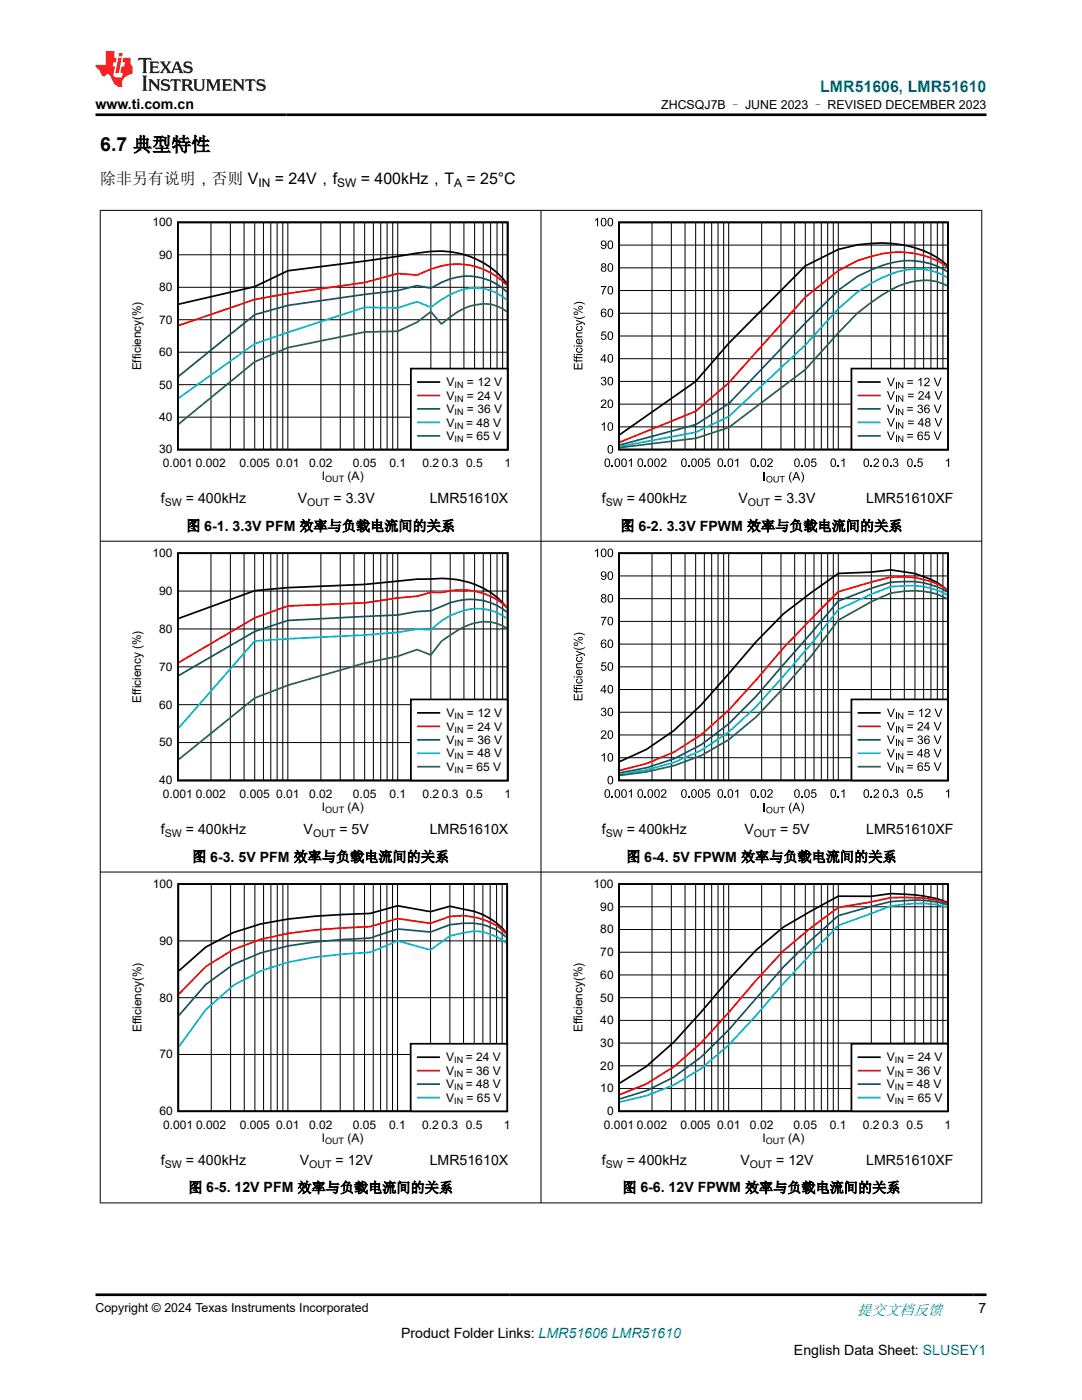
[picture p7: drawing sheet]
<svg xmlns="http://www.w3.org/2000/svg" width="216mm" height="279mm" viewBox="0 0 216 279" stroke-linecap="round" stroke-linejoin="round" font-family="sans-serif">
<defs><g id="words">
<text font-size="3.9" x="20" y="30.2">6.7 典型特性</text>
<text font-size="3.2" fill="#00f" x="163.7" y="18.3">LMR51606, LMR51610</text>
<g font-size="3.2">
<text x="20" y="36.7">除非另有说明，否则 V</text>
<text x="54.8" y="36.7">= 24V，f</text>
<text x="72" y="36.7">= 400kHz，T</text>
<text x="93.1" y="36.7">= 25°C</text>
</g>
<text font-size="3" fill="#00f" x="171" y="262.4">提交文档反馈</text>
<g font-size="2.8">
<text x="19" y="21.7">www.ti.com.cn</text>
<text x="32.1" y="100.4">f</text>
<text x="37.1" y="100.4">= 400kHz</text>
<text x="59.4" y="100.4">V</text>
<text x="66.5" y="100.4">= 3.3V</text>
<text x="85.7" y="100.4">LMR51610X</text>
<text x="120.1" y="100.4">f</text>
<text x="125.1" y="100.4">= 400kHz</text>
<text x="147.4" y="100.4">V</text>
<text x="154.5" y="100.4">= 3.3V</text>
<text x="172.8" y="100.4">LMR51610XF</text>
<text x="37.2" y="105.9">图 6-1. 3.3V PFM 效率与负载电流间的关系</text>
<text x="123.8" y="105.9">图 6-2. 3.3V FPWM 效率与负载电流间的关系</text>
<text x="32.1" y="166.4">f</text>
<text x="37.1" y="166.4">= 400kHz</text>
<text x="60.6" y="166.4">V</text>
<text x="67.7" y="166.4">= 5V</text>
<text x="85.7" y="166.4">LMR51610X</text>
<text x="120.1" y="166.4">f</text>
<text x="125.1" y="166.4">= 400kHz</text>
<text x="148.5" y="166.4">V</text>
<text x="155.7" y="166.4">= 5V</text>
<text x="172.8" y="166.4">LMR51610XF</text>
<text x="38.3" y="172">图 6-3. 5V PFM 效率与负载电流间的关系</text>
<text x="125" y="172">图 6-4. 5V FPWM 效率与负载电流间的关系</text>
<text x="32.1" y="232.5">f</text>
<text x="37.1" y="232.5">= 400kHz</text>
<text x="59.8" y="232.5">V</text>
<text x="66.9" y="232.5">= 12V</text>
<text x="85.7" y="232.5">LMR51610X</text>
<text x="120.1" y="232.5">f</text>
<text x="125.1" y="232.5">= 400kHz</text>
<text x="147.8" y="232.5">V</text>
<text x="154.9" y="232.5">= 12V</text>
<text x="172.8" y="232.5">LMR51610XF</text>
<text x="37.6" y="238">图 6-5. 12V PFM 效率与负载电流间的关系</text>
<text x="124.2" y="238">图 6-6. 12V FPWM 效率与负载电流间的关系</text>
<text x="195.3" y="262.1">7</text>
<text x="80" y="266.9">Product Folder Links: LMR51606 LMR51610</text>
<text x="158.4" y="270.3">English Data Sheet: SLUSEY1</text>
</g>
<g font-size="2.5">
<text x="131.9" y="21.8">ZHCSQJ7B – JUNE 2023 – REVISED DECEMBER 2023</text>
<text x="19" y="261.8">Copyright © 2024 Texas Instruments Incorporated</text>
</g>
<g font-size="2.4">
<text x="51.6" y="37.3">IN</text>
<text x="67.3" y="37.3">SW</text>
<text x="90.6" y="37.3">A</text>
<text x="30.4" y="45.1">100</text>
<text x="31.7" y="51.6">90</text>
<text x="31.7" y="58.1">80</text>
<text x="31.7" y="64.6">70</text>
<text x="31.7" y="71.1">60</text>
<text x="28.2" y="73.9" transform="rotate(-90 28.2 73.9)">Efficiency(%)</text>
<text x="31.7" y="77.5">50</text>
<text x="89.1" y="77.1">V</text>
<text x="93.2" y="77.1">= 12 V</text>
<text x="89.1" y="82.5">V</text>
<text x="89.1" y="79.8">V</text>
<text x="93.2" y="82.5">= 36 V</text>
<text x="93.2" y="79.8">= 24 V</text>
<text x="31.7" y="84">40</text>
<text x="89.1" y="87.8">V</text>
<text x="89.1" y="85.1">V</text>
<text x="93" y="85.1">= 48 V</text>
<text x="93" y="87.8">= 65 V</text>
<text x="31.7" y="90.5">30</text>
<text x="32.5" y="93.2">0.001</text>
<text x="39.1" y="93.2">0.002</text>
<text x="47.8" y="93.2">0.005</text>
<text x="55.1" y="93.2">0.01</text>
<text x="61.7" y="93.2">0.02</text>
<text x="64.2" y="95.9">I</text>
<text x="69.4" y="95.9">(A)</text>
<text x="70.4" y="93.2">0.05</text>
<text x="77.7" y="93.2">0.1</text>
<text x="84.3" y="93.2">0.2</text>
<text x="88.2" y="93.2">0.3</text>
<text x="93" y="93.2">0.5</text>
<text x="100.6" y="93.2">1</text>
<text x="30.4" y="111.2">100</text>
<text x="31.7" y="118.7">90</text>
<text x="31.7" y="126.3">80</text>
<text x="31.7" y="133.9">70</text>
<text x="28.2" y="140.3" transform="rotate(-90 28.2 140.3)">Efficiency (%)</text>
<text x="31.7" y="141.4">60</text>
<text x="89.1" y="143.1">V</text>
<text x="93.2" y="143.1">= 12 V</text>
<text x="31.7" y="149">50</text>
<text x="89.1" y="148.5">V</text>
<text x="89.1" y="145.8">V</text>
<text x="93.2" y="148.5">= 36 V</text>
<text x="93.2" y="145.8">= 24 V</text>
<text x="89.1" y="151.2">V</text>
<text x="89.1" y="153.8">V</text>
<text x="93" y="153.8">= 65 V</text>
<text x="93.2" y="151.2">= 48 V</text>
<text x="31.7" y="156.5">40</text>
<text x="32.5" y="159.2">0.001</text>
<text x="39.1" y="159.2">0.002</text>
<text x="47.8" y="159.2">0.005</text>
<text x="55.1" y="159.2">0.01</text>
<text x="61.7" y="159.2">0.02</text>
<text x="64.2" y="161.9">I</text>
<text x="69.4" y="161.9">(A)</text>
<text x="70.4" y="159.2">0.05</text>
<text x="77.7" y="159.2">0.1</text>
<text x="84.3" y="159.2">0.2</text>
<text x="88.2" y="159.2">0.3</text>
<text x="93" y="159.2">0.5</text>
<text x="100.6" y="159.2">1</text>
<text x="30.5" y="177.2">100</text>
<text x="118.4" y="177.2">100</text>
<text x="119.8" y="181.7">90</text>
<text x="31.8" y="188.5">90</text>
<text x="119.8" y="190.8">70</text>
<text x="119.8" y="186.3">80</text>
<text x="119.8" y="195.3">60</text>
<text x="31.8" y="199.9">80</text>
<text x="119.8" y="199.9">50</text>
<text x="28.3" y="206" transform="rotate(-90 28.3 206)">Efficiency(%)</text>
<text x="116.2" y="206" transform="rotate(-90 116.2 206)">Efficiency(%)</text>
<text x="119.8" y="208.9">30</text>
<text x="119.8" y="204.4">40</text>
<text x="31.8" y="211.2">70</text>
<text x="89" y="211.8">V</text>
<text x="89" y="214.5">V</text>
<text x="92.9" y="211.8">= 24 V</text>
<text x="92.9" y="214.5">= 36 V</text>
<text x="119.8" y="213.5">20</text>
<text x="177" y="211.8">V</text>
<text x="177" y="214.5">V</text>
<text x="180.9" y="214.5">= 36 V</text>
<text x="181" y="211.8">= 24 V</text>
<text x="89" y="219.9">V</text>
<text x="89" y="217.2">V</text>
<text x="92.9" y="217.2">= 48 V</text>
<text x="93.1" y="219.9">= 65 V</text>
<text x="119.8" y="218">10</text>
<text x="177" y="219.9">V</text>
<text x="177" y="217.2">V</text>
<text x="180.9" y="217.2">= 48 V</text>
<text x="181" y="219.9">= 65 V</text>
<text x="31.8" y="222.6">60</text>
<text x="32.6" y="225.2">0.001</text>
<text x="39.1" y="225.2">0.002</text>
<text x="47.9" y="225.2">0.005</text>
<text x="55.1" y="225.2">0.01</text>
<text x="61.7" y="225.2">0.02</text>
<text x="64.2" y="227.9">I</text>
<text x="69.3" y="227.9">(A)</text>
<text x="70.4" y="225.2">0.05</text>
<text x="77.7" y="225.2">0.1</text>
<text x="84.2" y="225.2">0.2</text>
<text x="88.1" y="225.2">0.3</text>
<text x="92.9" y="225.2">0.5</text>
<text x="100.5" y="225.2">1</text>
<text x="120.5" y="225.2">0.001</text>
<text x="121.1" y="222.6">0</text>
<text x="127.1" y="225.2">0.002</text>
<text x="135.8" y="225.2">0.005</text>
<text x="143.1" y="225.2">0.01</text>
<text x="149.7" y="225.2">0.02</text>
<text x="152.2" y="227.9">I</text>
<text x="157.3" y="227.9">(A)</text>
<text x="158.4" y="225.2">0.05</text>
<text x="165.6" y="225.2">0.1</text>
<text x="172.2" y="225.2">0.2</text>
<text x="176" y="225.2">0.3</text>
<text x="180.9" y="225.2">0.5</text>
<text x="188.5" y="225.2">1</text>
</g>
<g font-size="2.1">
<text x="32.9" y="101">SW</text>
<text x="61.3" y="101">OUT</text>
<text x="120.9" y="101">SW</text>
<text x="149.2" y="101">OUT</text>
<text x="32.9" y="167">SW</text>
<text x="62.5" y="167">OUT</text>
<text x="120.9" y="167">SW</text>
<text x="150.4" y="167">OUT</text>
<text x="32.9" y="233">SW</text>
<text x="61.7" y="233">OUT</text>
<text x="120.9" y="233">SW</text>
<text x="149.6" y="233">OUT</text>
</g>
<g font-size="1.8">
<text x="90.7" y="77.5">IN</text>
<text x="90.7" y="80.2">IN</text>
<text x="90.7" y="82.9">IN</text>
<text x="90.7" y="88.2">IN</text>
<text x="90.7" y="85.5">IN</text>
<text x="64.9" y="96.3">OUT</text>
<text x="90.7" y="143.5">IN</text>
<text x="90.7" y="146.2">IN</text>
<text x="90.7" y="148.9">IN</text>
<text x="90.7" y="154.3">IN</text>
<text x="90.7" y="151.6">IN</text>
<text x="64.9" y="162.3">OUT</text>
<text x="90.6" y="212.2">IN</text>
<text x="90.6" y="214.9">IN</text>
<text x="178.6" y="212.2">IN</text>
<text x="178.6" y="214.9">IN</text>
<text x="90.6" y="217.6">IN</text>
<text x="90.6" y="220.3">IN</text>
<text x="178.6" y="217.6">IN</text>
<text x="178.6" y="220.3">IN</text>
<text x="64.9" y="228.3">OUT</text>
<text x="152.8" y="228.3">OUT</text>
</g>
</g></defs>
<path d="M35.5 44.4h65.8v45.3h-65.8zM101.1 56.6a17 17 0 0 0-15.1-6.4l-13.2 1.9-15.4 1.9-6.6 3.2-15.1 3.5" fill="none" stroke="#000" stroke-width=".35"/>
<g fill="none" stroke="#000" stroke-width=".2">
<path d="M35.5 57.3h65.8M35.5 50.8h65.8M42.1 44.4v45.3M46 44.4v45.3M48.7 44.4v45.3M50.8 44.4v45.3M52.6 44.4v45.3M54 44.4v45.3M55.3 44.4v45.3M56.4 44.4v45.3M57.4 44.4v45.3M64 44.4v45.3"/>
<path d="M67.9 44.4v45.3M70.6 44.4v45.3M72.8 44.4v45.3M74.5 44.4v45.3M76 44.4v45.3M77.2 44.4v45.3M78.4 44.4v45.3M79.4 44.4v45.3M86 44.4v45.3M89.8 44.4v45.3M92.6 44.4v45.3M94.7 44.4v45.3"/>
<path d="M96.4 44.4v45.3M97.9 44.4v45.3M99.2 44.4v45.3M100.3 44.4v45.3M35.5 76.8h65.8M35.5 70.3h65.8M35.5 63.8h65.8M35.5 83.3h65.8"/>
</g>
<path d="M101.1 56.9a13.7 13.7 0 0 0-15.1-3.2l-2.8 1.2-3.8-.3-6.6 1.8-15.4 2.2-6.6 1.2-15.1 5.2" fill="none" stroke="#f00" stroke-width=".35"/>
<path d="M101.1 58.3a11.3 11.3 0 0 0-13-1.9l-2.1 1.1-2.8-.5-3.8 1-6.6 .8-15.4 2.2-6.6 1.8-15.1 12.3" fill="none" stroke="#156" stroke-width=".35"/>
<path d="M101.1 59.9a9.5 9.5 0 0 0-11.3-1.1l-1.7 1-2.1 1.5-2.8-1.1-3.8 1.3-6.6-.2-22 7.3-15.1 10.8" fill="none" stroke="#0bc" stroke-width=".35"/>
<path d="M101.1 62.2a8.4 8.4 0 0 0-9.8 0l-3.2 2.5-2.1-2.5-2.8 2.1-3.8 1.8-6.6 .2-15.4 3.1-6.6 2.8-15.1 12.4" fill="none" stroke="#286b49" stroke-width=".35"/>
<path d="M82 73.6h19.3v16.1h-19.3z" fill-rule="evenodd" fill="#fff"/>
<path d="M123.5 44.4h65.7v45.3h-65.7zM189 52.9a19.9 19.9 0 0 0-13-4.4l-4.9 .4-3.8 .9-6.6 3.3-15.3 15.4-6.6 7.6-15.1 10.6M82 73.6h19.3v16.1h-19.3zM83.4 76.2h4.3" fill="none" stroke="#000" stroke-width=".35"/>
<path d="M189 53.2a17.5 17.5 0 0 0-15.1-2l-2.8 .8-3.8 2-6.6 5.3-15.3 17.1-6.6 5.7-15.1 6.1M83.4 78.9h4.3" fill="none" stroke="#f00" stroke-width=".35"/>
<path d="M83.4 81.6h4.3" fill="none" stroke="#156" stroke-width=".35"/>
<path d="M83.4 84.3h4.3" fill="none" stroke="#0bc" stroke-width=".35"/>
<path d="M83.4 87h4.3" fill="none" stroke="#286b49" stroke-width=".35"/>
<g fill="#000">
<path d="M118.7 43.9l.6-.4v1.7h-.2v-1.4l-.4 .3zM119.9 57.1h1.1l-.5 1-.1 .7h-.3l.1-.5 .5-1h-.8zM115 69.5l.3-.1 .1 .2-.2 .1a.42 .42 0 0 0 .4 .5 .42 .42 0 0 0 .4-.5l-.2-.1v-.3a.59 .59 0 0 1 .3 .9 .59 .59 0 0 1-.9 .1l-.2-.3zM115 65.2l.3-.2 .1 .2-.2 .1a.42 .42 0 0 0 .4 .6 .42 .42 0 0 0 .4-.6l-.2-.1v-.2a.59 .59 0 0 1 .3 .9 .59 .59 0 0 1-.9 .1l-.2-.3zM114.5 72.5h.2v1h.5v-.9h.2v.9h.6v-1h.2v1.2h-1.7zM114.5 71.6h.2l.1 .3h.2v-.2h.1v.2h1.1v.2h-1.1v.2h-.1v-.2a.38 .38 0 0 1-.5-.1 .38 .38 0 0 1 0-.4zM114.5 70.9l.2 .1 .1 .3h.2v-.3h.1v.3h1.1v.2h-1.1v.2h-.1v-.2a.38 .38 0 0 1-.5-.1 .38 .38 0 0 1 0-.5zM115 66.5l1.2-.2v.2h-.7a.29 .29 0 0 0-.4 .3 .29 .29 0 0 0 .2 .3h.9v.2h-1.2v-.2h.1l-.1-.2zM115 63.8l1.2 .5a.43 .43 0 0 1 .5 .5l-.2 .1v-.3l-.3-.1-1.2 .5v-.3l1-.3-1-.4zM114.5 63.1l.3 .2a2.01 2.01 0 0 0 1.9-.2 1.43 1.43 0 0 1-2.2 0zM114.5 60.6a1.77 1.77 0 0 1 2.2 0v.2a2.03 2.03 0 0 0-2.2 0zM120.1 66.2h.9v.2h-.7l-.1 .4a.57 .57 0 0 1 .8 .3 .57 .57 0 0 1-.4 .8 .57 .57 0 0 1-.7-.5h.2a.36 .36 0 0 0 .6 .1 .36 .36 0 0 0 0-.6 .36 .36 0 0 0-.6 .2l-.2-.1z"/>
<path d="M120.1 75.3a.46 .46 0 0 1 .7 0 .46 .46 0 0 1-.1 .7 .54 .54 0 0 1 0 .9 .54 .54 0 0 1-.8-.5h.2a.35 .35 0 0 0 .4 .3 .35 .35 0 0 0 .3-.4 .35 .35 0 0 0-.5-.2v-.2a.3 .3 0 0 0 .4-.2 .3 .3 0 0 0-.3-.4 .3 .3 0 0 0-.3 .4l-.2-.1zM120 84.7l.7-.4v1.7h-.2v-1.4l-.5 .3zM120.1 79.8a.55 .55 0 0 1 .8 .1 .55 .55 0 0 1-.2 .8l-.5 .5h.8v.2h-1.1l.1-.3a1.02 1.02 0 0 0 .7-1.1l-.4-.1-.2 .3h-.2zM122.1 92.9h.2v.3h-.2zM125.4 91.9l.7-.4v1.7h-.2v-1.3l-.5 .2zM128.7 92.9h.2v.3h-.2zM132 91.6a.55 .55 0 0 1 .9 .1 .55 .55 0 0 1-.2 .8l-.6 .5h.9v.2h-1.2l.2-.4a1.02 1.02 0 0 0 .7-1.1h-.4l-.2 .3h-.2zM137.4 92.9h.2v.3h-.2zM140.8 91.5h.8v.2h-.7v.5a.57 .57 0 0 1 .8 .2 .57 .57 0 0 1-.4 .8 .57 .57 0 0 1-.7-.5h.2a.36 .36 0 0 0 .5 .2 .36 .36 0 0 0 .1-.6 .36 .36 0 0 0-.6 .1h-.2zM144.6 92.9h.3v.3h-.3zM146.7 91.9l.6-.4v1.7h-.2v-1.3l-.4 .2zM151.2 92.9h.2v.3h-.2z"/>
<path d="M152.4 94.2h.2v1.7h-.2zM153.3 91.6a.55 .55 0 0 1 .8 .1 .55 .55 0 0 1-.2 .8l-.5 .5h.8v.2h-1.1l.1-.4a1.02 1.02 0 0 0 .7-1.1h-.4l-.2 .3h-.2zM154.4 95h.1v.7a.34 .34 0 0 0 .4 .5 .34 .34 0 0 0 .3-.5v-.7h.2v.7a.51 .51 0 0 1-.5 .6 .51 .51 0 0 1-.5-.6zM155.6 95h1v.2h-.4v1.1h-.2v-1.1h-.4zM157.9 94.2h.1a1.93 1.93 0 0 0 0 2.2 1.48 1.48 0 0 1-.1-2.2zM159.9 92.9h.3v.3h-.3zM159.9 94.2a1.37 1.37 0 0 1 0 2.2 1.93 1.93 0 0 0 0-2.2zM162 91.5h.9v.2h-.7l-.1 .5a.57 .57 0 0 1 .8 .2 .57 .57 0 0 1-.4 .8 .57 .57 0 0 1-.7-.5h.2a.36 .36 0 0 0 .6 .2 .36 .36 0 0 0 0-.6 .36 .36 0 0 0-.6 .1h-.2zM167.2 92.9h.2v.3h-.2zM167.9 91.9l.6-.4v1.7h-.2v-1.3l-.4 .2zM173.7 92.9h.3v.3h-.3zM174.5 91.6a.55 .55 0 0 1 .8 .1 .55 .55 0 0 1-.2 .8l-.5 .5h.8v.2h-1.1l.1-.4a1.02 1.02 0 0 0 .7-1.1h-.4l-.2 .3h-.2z"/>
<path d="M177.6 92.9h.2v.3h-.2zM178.3 91.6a.46 .46 0 0 1 .7 0 .46 .46 0 0 1 0 .7 .54 .54 0 0 1 0 .9 .54 .54 0 0 1-.9-.5h.3a.35 .35 0 0 0 .4 .3 .35 .35 0 0 0 .2-.4 .35 .35 0 0 0-.4-.2v-.2a.3 .3 0 0 0 .4-.2 .3 .3 0 0 0-.3-.4 .3 .3 0 0 0-.3 .4l-.2-.1zM182.5 92.9h.2v.3h-.2zM183.2 91.5h.9v.2h-.7l-.1 .5a.57 .57 0 0 1 .8 .2 .57 .57 0 0 1-.4 .8 .57 .57 0 0 1-.7-.5h.2a.36 .36 0 0 0 .6 .2 .36 .36 0 0 0 0-.6 .36 .36 0 0 0-.6 .1h-.2zM188.8 91.9l.6-.4v1.7h-.2v-1.3l-.4 .2z"/>
<path d="M120.1 43.6a.61 .61 0 0 1 .7 0 .61 .61 0 0 1 .2 .7 .61 .61 0 0 1-.6 .9 .61 .61 0 0 1-.5-.9zM120.2 43.7a.93 .93 0 0 0 .2 1.3 .87 .87 0 0 0 0-1.4z"/>
<path d="M120 48.1a.67 .67 0 0 1 .9 .1 .67 .67 0 0 1 .1 .8 .57 .57 0 0 1-.4 .7 .57 .57 0 0 1-.7-.4h.2a.39 .39 0 0 0 .6 .1 .39 .39 0 0 0 .1-.5 .54 .54 0 0 1-.8 0 .54 .54 0 0 1 0-.8zM120.1 48.5a.36 .36 0 0 0 .7 0 .36 .36 0 0 0-.7 0z"/>
<path d="M120.1 52.6a.46 .46 0 0 1 .7 0 .46 .46 0 0 1-.1 .7 .5 .5 0 0 1 .1 .8 .5 .5 0 0 1-.7 0 .5 .5 0 0 1 .1-.8l-.2-.2zM120.2 53a.28 .28 0 0 0 .5 0 .28 .28 0 0 0-.5 0zM120.1 53.7a.35 .35 0 0 0 .7 0 .35 .35 0 0 0-.7 0z"/>
<path d="M121.5 43.6a.61 .61 0 0 1 .7 0 .61 .61 0 0 1 .1 .7 .61 .61 0 0 1-.5 .9 .61 .61 0 0 1-.6-.9zM121.5 43.7a.93 .93 0 0 0 .3 1.3 .87 .87 0 0 0 0-1.4z"/>
<path d="M121.5 57.2a.61 .61 0 0 1 .7 0 .61 .61 0 0 1 .1 .7 .61 .61 0 0 1-.5 .9 .61 .61 0 0 1-.6-.9zM121.5 57.3a.93 .93 0 0 0 .3 1.3 .87 .87 0 0 0 0-1.4z"/>
<path d="M121.5 52.6a.61 .61 0 0 1 .7 .1 .61 .61 0 0 1 .1 .7 .61 .61 0 0 1-.5 .8 .61 .61 0 0 1-.6-.8zM121.5 52.8a.93 .93 0 0 0 .3 1.3 .87 .87 0 0 0 0-1.4z"/>
<path d="M121.5 48.1a.61 .61 0 0 1 .7 .1 .61 .61 0 0 1 .1 .6 .61 .61 0 0 1-.5 .9 .61 .61 0 0 1-.6-.9zM121.5 48.3a.93 .93 0 0 0 .3 1.2 .87 .87 0 0 0 0-1.3z"/>
<path d="M114.5 70.7h.2v.2h-.2zM115 70.7h1.2v.2h-1.2z"/>
<path d="M114.5 69h.2v.2h-.2zM115 69h1.2v.2h-1.2z"/>
<path d="M114.6 62.3a.41 .41 0 0 1 .6-.1 .41 .41 0 0 1-.1 .7l-.5-.1-.1-.3zM114.7 62.4l-.1 .1a.27 .27 0 0 0 .3 .2 .27 .27 0 0 0 .3-.3zM114.5 61.4l1.8 1v.1l-1.8-.9zM115.5 61.2a.41 .41 0 0 1 .6-.1 .41 .41 0 0 1-.1 .7l-.5-.1-.1-.3zM115.6 61.3l-.1 .1a.27 .27 0 0 0 .3 .2 .27 .27 0 0 0 .3-.3z"/>
<path d="M115.1 67.7l.5-.1v.9a.36 .36 0 0 0 .5-.3 .36 .36 0 0 0-.3-.4v-.2a.6 .6 0 0 1 .3 .8 .6 .6 0 0 1-.9 .2 .6 .6 0 0 1-.1-.9zM115.2 67.9l-.1 .4 .4 .2v-.7z"/>
<path d="M120.6 70.7h.2v1.1h.2v.2h-.2v.4h-.2v-.4h-.8zM120.6 71l-.6 .8h.6z"/>
<path d="M120.1 61.8l.6-.2 .3 .4h-.2a.35 .35 0 0 0-.4-.2 .35 .35 0 0 0-.3 .4v.2a.54 .54 0 0 1 .8 .1 .54 .54 0 0 1-.2 .8 .54 .54 0 0 1-.7-.3l-.1-.8zM120.1 62.8a.4 .4 0 0 0 .8 0 .4 .4 0 0 0-.8 0z"/>
<path d="M121.5 75.3a.61 .61 0 0 1 .7 .1 .61 .61 0 0 1 .1 .7 .61 .61 0 0 1-.5 .8 .61 .61 0 0 1-.6-.8zM121.5 75.5a.93 .93 0 0 0 .3 1.2 .87 .87 0 0 0 0-1.3z"/>
<path d="M121.5 70.8a.61 .61 0 0 1 .7 0 .61 .61 0 0 1 .1 .7 .61 .61 0 0 1-.5 .9 .61 .61 0 0 1-.6-.9zM121.5 71a.93 .93 0 0 0 .3 1.2 .87 .87 0 0 0 0-1.4z"/>
<path d="M121.5 66.2a.61 .61 0 0 1 .7 .1 .61 .61 0 0 1 .1 .7 .61 .61 0 0 1-.5 .9 .61 .61 0 0 1-.6-.9zM121.5 66.4a.93 .93 0 0 0 .3 1.3 .87 .87 0 0 0 0-1.4z"/>
<path d="M121.5 61.7a.61 .61 0 0 1 .7 .1 .61 .61 0 0 1 .1 .7 .61 .61 0 0 1-.5 .8 .61 .61 0 0 1-.6-.8zM121.5 61.9a.93 .93 0 0 0 .3 1.2 .87 .87 0 0 0 0-1.3z"/>
<path d="M120.9 91.6a.61 .61 0 0 1 .7 0 .61 .61 0 0 1 .1 .7 .61 .61 0 0 1-.5 .9 .61 .61 0 0 1-.6-.9zM120.9 91.8a.93 .93 0 0 0 .3 1.2 .87 .87 0 0 0 0-1.3z"/>
<path d="M121.5 88.9a.61 .61 0 0 1 .7 .1 .61 .61 0 0 1 .1 .7 .61 .61 0 0 1-.5 .8 .61 .61 0 0 1-.6-.8zM121.5 89.1a.93 .93 0 0 0 .3 1.3 .87 .87 0 0 0 0-1.4z"/>
<path d="M121.5 84.4a.61 .61 0 0 1 .7 0 .61 .61 0 0 1 .1 .7 .61 .61 0 0 1-.5 .9 .61 .61 0 0 1-.6-.9zM121.5 84.6a.93 .93 0 0 0 .3 1.2 .87 .87 0 0 0 0-1.4z"/>
<path d="M121.5 79.8a.61 .61 0 0 1 .7 .1 .61 .61 0 0 1 .1 .7 .61 .61 0 0 1-.5 .8 .61 .61 0 0 1-.6-.8zM121.5 80a.93 .93 0 0 0 .3 1.3 .87 .87 0 0 0 0-1.4z"/>
<path d="M122.9 91.6a.61 .61 0 0 1 .7 0 .61 .61 0 0 1 .1 .7 .61 .61 0 0 1-.5 .9 .61 .61 0 0 1-.6-.9zM122.9 91.8a.93 .93 0 0 0 .3 1.2 .87 .87 0 0 0 0-1.3z"/>
<path d="M124.2 91.6a.61 .61 0 0 1 .7 0 .61 .61 0 0 1 .2 .7 .61 .61 0 0 1-.6 .9 .61 .61 0 0 1-.6-.9zM124.3 91.8a.93 .93 0 0 0 .2 1.2 .87 .87 0 0 0 0-1.3z"/>
<path d="M127.4 91.6a.61 .61 0 0 1 .8 0 .61 .61 0 0 1 .1 .7 .61 .61 0 0 1-.5 .9 .61 .61 0 0 1-.6-.9zM127.5 91.8a.93 .93 0 0 0 .3 1.2 .87 .87 0 0 0 0-1.3z"/>
<path d="M129.4 91.6a.61 .61 0 0 1 .8 0 .61 .61 0 0 1 .1 .7 .61 .61 0 0 1-.5 .9 .61 .61 0 0 1-.6-.9zM129.5 91.8a.93 .93 0 0 0 .3 1.2 .87 .87 0 0 0 0-1.3z"/>
<path d="M130.8 91.6a.61 .61 0 0 1 .7 0 .61 .61 0 0 1 .2 .7 .61 .61 0 0 1-.6 .9 .61 .61 0 0 1-.6-.9zM130.9 91.8a.93 .93 0 0 0 .2 1.2 .87 .87 0 0 0 0-1.3z"/>
<path d="M136.2 91.6a.61 .61 0 0 1 .7 0 .61 .61 0 0 1 .1 .7 .61 .61 0 0 1-.5 .9 .61 .61 0 0 1-.6-.9zM136.2 91.8a.93 .93 0 0 0 .3 1.2 .87 .87 0 0 0 0-1.3z"/>
<path d="M138.2 91.6a.61 .61 0 0 1 .7 0 .61 .61 0 0 1 .1 .7 .61 .61 0 0 1-.5 .9 .61 .61 0 0 1-.6-.9zM138.2 91.8a.93 .93 0 0 0 .3 1.2 .87 .87 0 0 0 0-1.3z"/>
<path d="M139.5 91.6a.61 .61 0 0 1 .7 0 .61 .61 0 0 1 .2 .7 .61 .61 0 0 1-.6 .9 .61 .61 0 0 1-.6-.9zM139.6 91.8a.93 .93 0 0 0 .2 1.2 .87 .87 0 0 0 0-1.3z"/>
<path d="M143.4 91.6a.61 .61 0 0 1 .7 0 .61 .61 0 0 1 .2 .7 .61 .61 0 0 1-.6 .9 .61 .61 0 0 1-.5-.9zM143.5 91.8a.93 .93 0 0 0 .2 1.2 .87 .87 0 0 0 0-1.3z"/>
<path d="M145.4 91.6a.61 .61 0 0 1 .7 0 .61 .61 0 0 1 .2 .7 .61 .61 0 0 1-.6 .9 .61 .61 0 0 1-.5-.9zM145.5 91.8a.93 .93 0 0 0 .2 1.2 .87 .87 0 0 0 0-1.3z"/>
<path d="M150 91.6a.61 .61 0 0 1 .7 0 .61 .61 0 0 1 .2 .7 .61 .61 0 0 1-.6 .9 .61 .61 0 0 1-.5-.9zM150.1 91.8a.93 .93 0 0 0 .2 1.2 .87 .87 0 0 0 0-1.3z"/>
<path d="M152 91.6a.61 .61 0 0 1 .7 0 .61 .61 0 0 1 .2 .7 .61 .61 0 0 1-.6 .9 .61 .61 0 0 1-.6-.9zM152.1 91.8a.93 .93 0 0 0 .2 1.2 .87 .87 0 0 0 0-1.3z"/>
<path d="M152.9 95.6a.65 .65 0 0 1 1.3 0 .65 .65 0 0 1-1.3 0zM153.1 95.6a.48 .48 0 0 0 .9 0 .48 .48 0 0 0-.9 0z"/>
<path d="M158.8 94.2h.2l.7 1.7h-.2l-.2-.5h-.8l-.2 .5h-.2zM158.9 94.4l-.3 .8h.6z"/>
<path d="M158.7 91.6a.61 .61 0 0 1 .7 0 .61 .61 0 0 1 .2 .7 .61 .61 0 0 1-.6 .9 .61 .61 0 0 1-.5-.9zM158.8 91.8a.93 .93 0 0 0 .2 1.2 .87 .87 0 0 0 0-1.3z"/>
<path d="M160.7 91.6a.61 .61 0 0 1 .7 0 .61 .61 0 0 1 .2 .7 .61 .61 0 0 1-.6 .9 .61 .61 0 0 1-.5-.9zM160.8 91.8a.93 .93 0 0 0 .2 1.2 .87 .87 0 0 0 0-1.3z"/>
<path d="M166 91.6a.61 .61 0 0 1 .7 0 .61 .61 0 0 1 .1 .7 .61 .61 0 0 1-.5 .9 .61 .61 0 0 1-.6-.9zM166 91.8a.93 .93 0 0 0 .3 1.2 .87 .87 0 0 0 0-1.3z"/>
<path d="M172.5 91.6a.61 .61 0 0 1 .8 0 .61 .61 0 0 1 .1 .7 .61 .61 0 0 1-.5 .9 .61 .61 0 0 1-.6-.9zM172.6 91.8a.93 .93 0 0 0 .3 1.2 .87 .87 0 0 0 0-1.3z"/>
<path d="M176.4 91.6a.61 .61 0 0 1 .7 0 .61 .61 0 0 1 .2 .7 .61 .61 0 0 1-.6 .9 .61 .61 0 0 1-.6-.9zM176.5 91.8a.93 .93 0 0 0 .2 1.2 .87 .87 0 0 0 0-1.3z"/>
<path d="M181.3 91.6a.61 .61 0 0 1 .7 0 .61 .61 0 0 1 .1 .7 .61 .61 0 0 1-.5 .9 .61 .61 0 0 1-.6-.9zM181.3 91.8a.93 .93 0 0 0 .3 1.2 .87 .87 0 0 0 0-1.3z"/>
</g>
<g fill="none" stroke="#000" stroke-width=".2">
<path d="M123.5 58h65.7M123.5 53.5h65.7M123.5 48.9h65.7M130.1 44.4v45.3M134 44.4v45.3M136.7 44.4v45.3M138.8 44.4v45.3M140.5 44.4v45.3M142 44.4v45.3M143.3 44.4v45.3M144.4 44.4v45.3M145.4 44.4v45.3"/>
<path d="M152 44.4v45.3M155.8 44.4v45.3M158.6 44.4v45.3M160.7 44.4v45.3M162.4 44.4v45.3M163.9 44.4v45.3M165.2 44.4v45.3M166.3 44.4v45.3M167.3 44.4v45.3M173.9 44.4v45.3M177.7 44.4v45.3M180.4 44.4v45.3"/>
<path d="M182.6 44.4v45.3M184.3 44.4v45.3M185.8 44.4v45.3M187 44.4v45.3M188.1 44.4v45.3M123.5 76.1h65.7M123.5 71.6h65.7M123.5 67.1h65.7M123.5 62.5h65.7M123.5 85.2h65.7M123.5 80.7h65.7"/>
</g>
<path d="M189 54.2a14.7 14.7 0 0 0-13-1.2l-4.9 2.2-3.8 2.7-6.6 6.6-15.3 16.1-6.6 4.2-15.1 4" fill="none" stroke="#0f5463" stroke-width=".35"/>
<path d="M189 55.4a12.3 12.3 0 0 0-11.3-.7 29.4 29.4 0 0 0-10.4 6.9l-6.6 7.3-15.3 14.2-6.6 3.2-15.1 2.8" fill="none" stroke="#00baca" stroke-width=".35"/>
<path d="M189 57a11.1 11.1 0 0 0-9.8 .1 35.6 35.6 0 0 0-11.9 9.3l-6.6 7.4-15.3 11.5-6.6 2.2-15.1 1.8" fill="none" stroke="#266847" stroke-width=".35"/>
<path d="M169.9 73.6h19.3v16.1h-19.3z" fill-rule="evenodd" fill="#fff" stroke="#000" stroke-width=".35"/>
<path d="M171.3 76.2h4.3M35.5 110.4h65.8v45.4h-65.8zM101.1 121.3a16.7 16.7 0 0 0-15.1-5.7h-2.8l-10.4 1-15.4 .7-6.6 .6-15.1 5.5" fill="none" stroke="#000" stroke-width=".35"/>
<g fill="#000">
<path d="M177 75.4h.2l.6 1.5 .5-1.5h.3l-.7 1.7h-.2zM177 78.1h.2l.6 1.5 .5-1.5h.3l-.7 1.7h-.2zM178.8 76.2h.1v1.3h-.1zM179.2 76.2h.2l.7 1v-1h.1v1.3h-.1l-.7-1v1h-.2zM183.2 75.8l.7-.4v1.7h-.3v-1.3l-.4 .2zM183.4 78.2a.55 .55 0 0 1 .8 .1 .55 .55 0 0 1-.2 .8l-.5 .5h.8v.2h-1.1l.2-.4a1.02 1.02 0 0 0 .6-1.1h-.3l-.2 .3h-.3zM184.6 75.5a.55 .55 0 0 1 .8 .1 .55 .55 0 0 1-.2 .8l-.5 .5h.8v.2h-1.1l.1-.4a1.02 1.02 0 0 0 .7-1.1h-.4l-.2 .3h-.2zM186.3 75.4h.2l.6 1.5 .5-1.5h.3l-.7 1.7h-.2zM186.5 78.1h.2l.6 1.5 .5-1.5h.2l-.6 1.7h-.3zM177 80.8h.2l.6 1.5 .5-1.5h.3l-.7 1.6h-.2zM177 86.1h.2l.6 1.5 .5-1.5h.3l-.7 1.7h-.2zM177 83.4h.2l.6 1.5 .5-1.5h.3l-.7 1.7h-.2z"/>
<path d="M178.8 81.6h.1v1.2h-.1zM178.8 87h.1v1.2h-.1zM178.8 78.9h.1v1.3h-.1zM178.8 84.3h.1v1.2h-.1zM179.2 78.9h.2l.7 1v-1h.1v1.3h-.1l-.7-1v1h-.2zM179.2 84.3h.2l.7 1v-1h.1v1.2h-.1l-.7-1v1h-.2zM179.2 81.6h.2l.7 1v-1h.1v1.2h-.1l-.7-.9v.9h-.2zM179.2 87h.2l.7 .9v-.9h.1v1.2h-.1l-.7-1v1h-.2zM183.3 80.9a.46 .46 0 0 1 .7-.1 .46 .46 0 0 1-.1 .7 .54 .54 0 0 1 0 1 .54 .54 0 0 1-.8-.5h.2a.35 .35 0 0 0 .4 .3 .35 .35 0 0 0 .3-.4 .35 .35 0 0 0-.5-.3v-.1a.3 .3 0 0 0 .4-.3 .3 .3 0 0 0-.3-.3 .3 .3 0 0 0-.3 .3h-.2zM184.6 86.1h.9v.2h-.7l-.1 .5a.57 .57 0 0 1 .8 .3 .57 .57 0 0 1-.4 .7 .57 .57 0 0 1-.7-.4h.2a.36 .36 0 0 0 .6 .1 .36 .36 0 0 0 0-.6 .36 .36 0 0 0-.6 .1h-.2zM186.3 80.8h.2l.6 1.5 .5-1.5h.3l-.7 1.6h-.2zM186.3 86.1h.2l.6 1.5 .5-1.5h.3l-.7 1.7h-.2z"/>
<path d="M186.5 83.4h.2l.6 1.5 .5-1.5h.2l-.6 1.7h-.3z"/>
<path d="M181 75.9h1.2v.2h-1.2zM181 76.4h1.2v.2h-1.2z"/>
<path d="M181.2 78.6h1.1v.2h-1.1zM181.2 79.1h1.1v.2h-1.1z"/>
<path d="M185.3 78.1h.2v1.1h.2v.2h-.2v.4h-.3v-.4h-.7zM185.2 78.4l-.5 .8h.5z"/>
<path d="M181 81.3h1.2v.2h-1.2zM181 81.8h1.2v.2h-1.2z"/>
<path d="M181 86.6h1.2v.2h-1.2zM181 87.1h1.2v.2h-1.2z"/>
<path d="M181.2 83.9h1.1v.2h-1.1zM181.2 84.5h1.1v.2h-1.1z"/>
<path d="M183.9 83.4h.2v1.1h.2v.2h-.2v.4h-.2v-.4h-.7zM183.9 83.8l-.5 .7h.5z"/>
<path d="M183.2 86.3l.7-.2 .3 .4-.2 .1a.35 .35 0 0 0-.5-.3 .35 .35 0 0 0-.2 .4v.2a.54 .54 0 0 1 .8 .1 .54 .54 0 0 1-.2 .8 .54 .54 0 0 1-.8-.3v-.8zM183.3 87.3a.37 .37 0 0 0 .7 0 .37 .37 0 0 0-.7 0z"/>
<path d="M184.8 83.6a.46 .46 0 0 1 .7-.1 .46 .46 0 0 1-.1 .7 .5 .5 0 0 1 .1 .8 .5 .5 0 0 1-.8 0 .5 .5 0 0 1 .2-.8l-.3-.2zM184.8 83.9a.3 .3 0 0 0 .6 0 .3 .3 0 0 0-.6 0zM184.8 84.6a.35 .35 0 0 0 .7 0 .35 .35 0 0 0-.7 0z"/>
<path d="M184.6 80.9l.6-.1 .3 .4h-.2a.35 .35 0 0 0-.4-.3 .35 .35 0 0 0-.3 .5v.2a.54 .54 0 0 1 .8 0 .54 .54 0 0 1-.2 .8 .54 .54 0 0 1-.7-.3l-.1-.7zM184.6 81.9a.4 .4 0 0 0 .8 0 .4 .4 0 0 0-.8 0z"/>
</g>
<path d="M171.3 78.9h4.3M101.1 121.2a13.8 13.8 0 0 0-13-3h-2.1l-2.8 .8-3.8 .3-6.6 1-15.4 .6-6.6 2.4-15.1 8.9" fill="none" stroke="#f00" stroke-width=".35"/>
<path d="M171.3 81.6h4.3" fill="none" stroke="#0f5463" stroke-width=".35"/>
<path d="M171.3 84.3h4.3" fill="none" stroke="#00baca" stroke-width=".35"/>
<path d="M171.3 87h4.3" fill="none" stroke="#266847" stroke-width=".35"/>
<g fill="none" stroke="#000" stroke-width=".2">
<path d="M35.5 118h65.8M42.1 110.4v45.4M46 110.4v45.4M48.7 110.4v45.4M50.8 110.4v45.4M52.6 110.4v45.4M54 110.4v45.4M55.3 110.4v45.4M56.4 110.4v45.4M57.4 110.4v45.4M64 110.4v45.4M67.9 110.4v45.4"/>
<path d="M70.6 110.4v45.4M72.8 110.4v45.4M74.5 110.4v45.4M76 110.4v45.4M77.2 110.4v45.4M78.4 110.4v45.4M79.4 110.4v45.4M86 110.4v45.4M89.8 110.4v45.4M92.6 110.4v45.4M94.7 110.4v45.4M96.4 110.4v45.4"/>
<path d="M97.9 110.4v45.4M99.2 110.4v45.4M100.3 110.4v45.4M35.5 133.1h65.8M35.5 125.5h65.8M35.5 148.2h65.8M35.5 140.6h65.8"/>
</g>
<path d="M101.1 122.2a11.9 11.9 0 0 0-13-1.2l-2.1 .9-2.8 .1-3.8 .7-22 1.1-6.6 2.2-15.1 8.8" fill="none" stroke="#156" stroke-width=".35"/>
<path d="M101.1 123.4a10.2 10.2 0 0 0-11.3-.5l-1.7 1-2.1 1.8-2.8-.1-3.8 .6-6.6 .5-22 1.2-15.1 17.4" fill="none" stroke="#0bc" stroke-width=".35"/>
<path d="M101.1 125.4a8.1 8.1 0 0 0-8.5-.3l-4.5 2.9-2.1 2.7-2.8-1.1-3.8 1.4-6.6 1.3-15.4 4.5-6.6 2.5-15.1 12.3" fill="none" stroke="#286b49" stroke-width=".35"/>
<path d="M82 139.6h19.3v16.2h-19.3z" fill-rule="evenodd" fill="#fff"/>
<path d="M123.5 110.4h65.7v45.3h-65.7zM189 117.8a15.3 15.3 0 0 0-8.6-3.7l-2.7-.4-3.8 .5-6.6 .2-5.5 3.9-5.5 4.2-5.4 5.6-11 12.6-5.4 5.1-5.5 3.8-5.3 2.4M82 139.6h19.3v16.2h-19.3zM83.4 142.3h4.3" fill="none" stroke="#000" stroke-width=".35"/>
<path d="M189 117.6a17.5 17.5 0 0 0-15.1-1.4l-6.6 1.9-11 11.2-5.4 6.4-5.5 6-5.5 4.9-5.4 3.5-5.5 2.3-5.3 1.4M83.4 145h4.3" fill="none" stroke="#f00" stroke-width=".35"/>
<path d="M83.4 147.6h4.3" fill="none" stroke="#156" stroke-width=".35"/>
<path d="M83.4 150.3h4.3" fill="none" stroke="#0bc" stroke-width=".35"/>
<path d="M83.4 153h4.3" fill="none" stroke="#286b49" stroke-width=".35"/>
<g fill="#000">
<path d="M118.7 109.9l.6-.4v1.7h-.2v-1.3l-.4 .2zM115 135.6l.3-.2 .1 .2-.2 .1a.42 .42 0 0 0 .4 .5 .42 .42 0 0 0 .4-.5l-.2-.1v-.2a.59 .59 0 0 1 .3 .8 .59 .59 0 0 1-.9 .2l-.2-.4zM115 131.2l.3-.1 .1 .2-.2 .1a.42 .42 0 0 0 .4 .5 .42 .42 0 0 0 .4-.5l-.2-.2v-.2a.59 .59 0 0 1 .3 .9 .59 .59 0 0 1-.9 .1l-.2-.3zM114.5 138.5h.2v1h.5v-.9h.2v.9h.6v-1h.2v1.3h-1.7zM114.5 137.6l.2 .1 .1 .2 .2 .1v-.3h.1v.3h1.1v.2h-1.1v.1h-.1v-.1a.38 .38 0 0 1-.5-.1 .38 .38 0 0 1 0-.5zM114.5 137h.2l.1 .3h.2v-.2h.1v.2h1.1v.2h-1.1v.2h-.1v-.2a.38 .38 0 0 1-.5-.1 .38 .38 0 0 1 0-.4zM115 132.5l1.2-.1v.2h-.7a.29 .29 0 0 0-.4 .2 .29 .29 0 0 0 .2 .3l.9 .1v.2h-1.2v-.2h.1l-.1-.3zM115 129.9l1.2 .4a.43 .43 0 0 1 .5 .6h-.2v-.2l-.3-.2-1.2 .5v-.2l1-.4-1-.3zM114.5 129.1l.3 .2a2.01 2.01 0 0 0 1.9-.2 1.43 1.43 0 0 1-2.2 0zM114.5 126.7a1.77 1.77 0 0 1 2.2 0v.1a2.03 2.03 0 0 0-2.2 0zM120.1 132.2h.9v.2h-.7l-.1 .4a.57 .57 0 0 1 .8 .3 .57 .57 0 0 1-.4 .8 .57 .57 0 0 1-.7-.5h.2a.36 .36 0 0 0 .6 .1 .36 .36 0 0 0 0-.5 .36 .36 0 0 0-.6 .1h-.2zM119.9 123.1h1.1l-.5 1-.1 .7h-.3l.1-.5 .5-1h-.8z"/>
<path d="M120.1 141.3a.46 .46 0 0 1 .7 0 .46 .46 0 0 1-.1 .7 .54 .54 0 0 1 0 .9 .54 .54 0 0 1-.8-.4l.2-.1a.35 .35 0 0 0 .4 .4 .35 .35 0 0 0 .3-.5 .35 .35 0 0 0-.5-.2v-.2a.3 .3 0 0 0 .4-.2 .3 .3 0 0 0-.3-.3 .3 .3 0 0 0-.3 .3h-.2zM120 150.7l.7-.4v1.7h-.2v-1.3l-.5 .2zM120.1 145.9a.55 .55 0 0 1 .8 0 .55 .55 0 0 1-.2 .9l-.5 .4h.8v.2h-1.1l.1-.3a1.02 1.02 0 0 0 .7-1.1l-.4-.1-.2 .4-.2-.1zM122.1 159h.2v.2h-.2zM125.4 157.9l.7-.4v1.7h-.2v-1.3l-.5 .2zM128.7 159h.2v.2h-.2zM132 157.6a.55 .55 0 0 1 .9 .1 .55 .55 0 0 1-.2 .8l-.6 .5h.9v.2h-1.2l.2-.4a1.02 1.02 0 0 0 .7-1l-.4-.1-.2 .3h-.2zM137.4 159h.2v.2h-.2zM140.8 157.5h.8v.2h-.7v.5a.57 .57 0 0 1 .8 .3 .57 .57 0 0 1-.4 .7 .57 .57 0 0 1-.7-.4l.2-.1a.36 .36 0 0 0 .5 .2 .36 .36 0 0 0 .1-.6 .36 .36 0 0 0-.6 .1h-.2zM144.6 159h.3v.2h-.3zM146.7 157.9l.6-.4v1.7h-.2v-1.3l-.4 .2zM151.2 159h.2v.2h-.2z"/>
<path d="M153.3 157.6a.55 .55 0 0 1 .8 .1 .55 .55 0 0 1-.2 .8l-.5 .5h.8v.2h-1.1l.1-.4a1.02 1.02 0 0 0 .7-1l-.4-.1-.2 .3h-.2zM159.9 159h.3v.2h-.3zM162 157.5h.9v.2h-.7l-.1 .5a.57 .57 0 0 1 .8 .3 .57 .57 0 0 1-.4 .7 .57 .57 0 0 1-.7-.4l.2-.1a.36 .36 0 0 0 .6 .2 .36 .36 0 0 0 0-.6 .36 .36 0 0 0-.6 .1h-.2zM167.2 159h.2v.2h-.2zM167.9 157.9l.6-.4v1.7h-.2v-1.3l-.4 .2zM173.7 159h.3v.2h-.3zM174.5 157.6a.55 .55 0 0 1 .8 .1 .55 .55 0 0 1-.2 .8l-.5 .5h.8v.2h-1.1l.1-.4a1.02 1.02 0 0 0 .7-1l-.4-.1-.2 .3h-.2zM177.6 159h.2v.2h-.2zM178.3 157.6a.46 .46 0 0 1 .7 0 .46 .46 0 0 1 0 .7 .54 .54 0 0 1 0 .9 .54 .54 0 0 1-.9-.4l.3-.1a.35 .35 0 0 0 .4 .4 .35 .35 0 0 0 .2-.5 .35 .35 0 0 0-.4-.2v-.2a.3 .3 0 0 0 .4-.2 .3 .3 0 0 0-.3-.4 .3 .3 0 0 0-.3 .4l-.2-.1zM182.5 159h.2v.2h-.2zM183.2 157.5h.9v.2h-.7l-.1 .5a.57 .57 0 0 1 .8 .3 .57 .57 0 0 1-.4 .7 .57 .57 0 0 1-.7-.4l.2-.1a.36 .36 0 0 0 .6 .2 .36 .36 0 0 0 0-.6 .36 .36 0 0 0-.6 .1h-.2zM188.8 157.9l.6-.4v1.7h-.2v-1.3l-.4 .2z"/>
<path d="M152.4 160.2h.2v1.7h-.2zM154.4 161h.1v.8a.34 .34 0 0 0 .4 .4 .34 .34 0 0 0 .3-.4v-.8h.2v.8a.51 .51 0 0 1-.5 .5 .51 .51 0 0 1-.5-.5zM155.6 161h1v.2h-.4v1.1h-.2v-1.1h-.4zM157.9 160.2h.1a1.93 1.93 0 0 0 0 2.2 1.48 1.48 0 0 1-.1-2.2zM159.9 160.2a1.37 1.37 0 0 1 0 2.2 1.93 1.93 0 0 0 0-2.2z"/>
<path d="M120.1 109.6a.61 .61 0 0 1 .7 0 .61 .61 0 0 1 .2 .7 .61 .61 0 0 1-.6 .9 .61 .61 0 0 1-.5-.9zM120.2 109.8a.93 .93 0 0 0 .2 1.2 .87 .87 0 0 0 0-1.3z"/>
<path d="M120 114.2a.67 .67 0 0 1 .9 0 .67 .67 0 0 1 .1 .8 .57 .57 0 0 1-.4 .7 .57 .57 0 0 1-.7-.4h.2a.39 .39 0 0 0 .6 .2 .39 .39 0 0 0 .1-.6 .54 .54 0 0 1-.8 .1 .54 .54 0 0 1 0-.8zM120.1 114.6a.36 .36 0 0 0 .7 0 .36 .36 0 0 0-.7 0z"/>
<path d="M120.1 118.7a.46 .46 0 0 1 .7-.1 .46 .46 0 0 1-.1 .7 .5 .5 0 0 1 .1 .8 .5 .5 0 0 1-.7 0 .5 .5 0 0 1 .1-.8l-.2-.2zM120.2 119a.28 .28 0 0 0 .5 0 .28 .28 0 0 0-.5 0zM120.1 119.8a.35 .35 0 0 0 .7 0 .35 .35 0 0 0-.7 0z"/>
<path d="M121.5 109.6a.61 .61 0 0 1 .7 0 .61 .61 0 0 1 .1 .7 .61 .61 0 0 1-.5 .9 .61 .61 0 0 1-.6-.9zM121.5 109.8a.93 .93 0 0 0 .3 1.2 .87 .87 0 0 0 0-1.3z"/>
<path d="M121.5 118.6a.61 .61 0 0 1 .7 .1 .61 .61 0 0 1 .1 .7 .61 .61 0 0 1-.5 .9 .61 .61 0 0 1-.6-.9zM121.5 118.8a.93 .93 0 0 0 .3 1.3 .87 .87 0 0 0 0-1.4z"/>
<path d="M121.5 114.1a.61 .61 0 0 1 .7 .1 .61 .61 0 0 1 .1 .7 .61 .61 0 0 1-.5 .8 .61 .61 0 0 1-.6-.8zM121.5 114.3a.93 .93 0 0 0 .3 1.3 .87 .87 0 0 0 0-1.4z"/>
<path d="M114.5 136.7h.2v.2h-.2zM115 136.7h1.2v.2h-1.2z"/>
<path d="M114.5 135h.2v.2h-.2zM115 135h1.2v.2h-1.2z"/>
<path d="M114.6 128.3a.41 .41 0 0 1 .6 0 .41 .41 0 0 1-.1 .6l-.5-.1-.1-.2zM114.7 128.4l-.1 .1a.27 .27 0 0 0 .3 .2 .27 .27 0 0 0 .3-.3zM114.5 127.5l1.8 .9v.1l-1.8-.9zM115.5 127.2a.41 .41 0 0 1 .6 0 .41 .41 0 0 1-.1 .6l-.5-.1-.1-.2zM115.6 127.3l-.1 .1a.27 .27 0 0 0 .3 .2 .27 .27 0 0 0 .3-.3z"/>
<path d="M115.1 133.8l.5-.2v.9a.36 .36 0 0 0 .5-.2 .36 .36 0 0 0-.3-.5v-.2a.6 .6 0 0 1 .3 .9 .6 .6 0 0 1-.9 .1 .6 .6 0 0 1-.1-.8zM115.2 133.9l-.1 .4 .4 .2v-.7z"/>
<path d="M120.6 136.7h.2v1.1h.2v.2h-.2v.4h-.2v-.4h-.8zM120.6 137l-.6 .8h.6z"/>
<path d="M120.1 127.8l.6-.2 .3 .4-.2 .1a.35 .35 0 0 0-.4-.3 .35 .35 0 0 0-.3 .4v.2a.54 .54 0 0 1 .8 .1 .54 .54 0 0 1-.2 .8 .54 .54 0 0 1-.7-.3l-.1-.8zM120.1 128.8a.4 .4 0 0 0 .8 0 .4 .4 0 0 0-.8 0z"/>
<path d="M121.5 136.8a.61 .61 0 0 1 .7 .1 .61 .61 0 0 1 .1 .7 .61 .61 0 0 1-.5 .8 .61 .61 0 0 1-.6-.8zM121.5 137a.93 .93 0 0 0 .3 1.2 .87 .87 0 0 0 0-1.3z"/>
<path d="M121.5 132.3a.61 .61 0 0 1 .7 0 .61 .61 0 0 1 .1 .7 .61 .61 0 0 1-.5 .9 .61 .61 0 0 1-.6-.9zM121.5 132.4a.93 .93 0 0 0 .3 1.3 .87 .87 0 0 0 0-1.4z"/>
<path d="M121.5 127.7a.61 .61 0 0 1 .7 .1 .61 .61 0 0 1 .1 .7 .61 .61 0 0 1-.5 .8 .61 .61 0 0 1-.6-.8zM121.5 127.9a.93 .93 0 0 0 .3 1.3 .87 .87 0 0 0 0-1.4z"/>
<path d="M121.5 123.2a.61 .61 0 0 1 .7 0 .61 .61 0 0 1 .1 .7 .61 .61 0 0 1-.5 .9 .61 .61 0 0 1-.6-.9zM121.5 123.4a.93 .93 0 0 0 .3 1.2 .87 .87 0 0 0 0-1.3z"/>
<path d="M120.9 157.6a.61 .61 0 0 1 .7 .1 .61 .61 0 0 1 .1 .7 .61 .61 0 0 1-.5 .8 .61 .61 0 0 1-.6-.8zM120.9 157.8a.93 .93 0 0 0 .3 1.3 .87 .87 0 0 0 0-1.4z"/>
<path d="M121.5 154.9a.61 .61 0 0 1 .7 .1 .61 .61 0 0 1 .1 .7 .61 .61 0 0 1-.5 .9 .61 .61 0 0 1-.6-.9zM121.5 155.1a.93 .93 0 0 0 .3 1.3 .87 .87 0 0 0 0-1.4z"/>
<path d="M121.5 150.4a.61 .61 0 0 1 .7 .1 .61 .61 0 0 1 .1 .7 .61 .61 0 0 1-.5 .8 .61 .61 0 0 1-.6-.8zM121.5 150.6a.93 .93 0 0 0 .3 1.2 .87 .87 0 0 0 0-1.3z"/>
<path d="M121.5 145.8a.61 .61 0 0 1 .7 .1 .61 .61 0 0 1 .1 .7 .61 .61 0 0 1-.5 .9 .61 .61 0 0 1-.6-.9zM121.5 146a.93 .93 0 0 0 .3 1.3 .87 .87 0 0 0 0-1.4z"/>
<path d="M121.5 141.3a.61 .61 0 0 1 .7 .1 .61 .61 0 0 1 .1 .7 .61 .61 0 0 1-.5 .8 .61 .61 0 0 1-.6-.8zM121.5 141.5a.93 .93 0 0 0 .3 1.3 .87 .87 0 0 0 0-1.4z"/>
<path d="M122.9 157.6a.61 .61 0 0 1 .7 .1 .61 .61 0 0 1 .1 .7 .61 .61 0 0 1-.5 .8 .61 .61 0 0 1-.6-.8zM122.9 157.8a.93 .93 0 0 0 .3 1.3 .87 .87 0 0 0 0-1.4z"/>
<path d="M124.2 157.6a.61 .61 0 0 1 .7 .1 .61 .61 0 0 1 .2 .7 .61 .61 0 0 1-.6 .8 .61 .61 0 0 1-.6-.8zM124.3 157.8a.93 .93 0 0 0 .2 1.3 .87 .87 0 0 0 0-1.4z"/>
<path d="M127.4 157.6a.61 .61 0 0 1 .8 .1 .61 .61 0 0 1 .1 .7 .61 .61 0 0 1-.5 .8 .61 .61 0 0 1-.6-.8zM127.5 157.8a.93 .93 0 0 0 .3 1.3 .87 .87 0 0 0 0-1.4z"/>
<path d="M129.4 157.6a.61 .61 0 0 1 .8 .1 .61 .61 0 0 1 .1 .7 .61 .61 0 0 1-.5 .8 .61 .61 0 0 1-.6-.8zM129.5 157.8a.93 .93 0 0 0 .3 1.3 .87 .87 0 0 0 0-1.4z"/>
<path d="M130.8 157.6a.61 .61 0 0 1 .7 .1 .61 .61 0 0 1 .2 .7 .61 .61 0 0 1-.6 .8 .61 .61 0 0 1-.6-.8zM130.9 157.8a.93 .93 0 0 0 .2 1.3 .87 .87 0 0 0 0-1.4z"/>
<path d="M136.2 157.6a.61 .61 0 0 1 .7 .1 .61 .61 0 0 1 .1 .7 .61 .61 0 0 1-.5 .8 .61 .61 0 0 1-.6-.8zM136.2 157.8a.93 .93 0 0 0 .3 1.3 .87 .87 0 0 0 0-1.4z"/>
<path d="M138.2 157.6a.61 .61 0 0 1 .7 .1 .61 .61 0 0 1 .1 .7 .61 .61 0 0 1-.5 .8 .61 .61 0 0 1-.6-.8zM138.2 157.8a.93 .93 0 0 0 .3 1.3 .87 .87 0 0 0 0-1.4z"/>
<path d="M139.5 157.6a.61 .61 0 0 1 .7 .1 .61 .61 0 0 1 .2 .7 .61 .61 0 0 1-.6 .8 .61 .61 0 0 1-.6-.8zM139.6 157.8a.93 .93 0 0 0 .2 1.3 .87 .87 0 0 0 0-1.4z"/>
<path d="M143.4 157.6a.61 .61 0 0 1 .7 .1 .61 .61 0 0 1 .2 .7 .61 .61 0 0 1-.6 .8 .61 .61 0 0 1-.5-.8zM143.5 157.8a.93 .93 0 0 0 .2 1.3 .87 .87 0 0 0 0-1.4z"/>
<path d="M145.4 157.6a.61 .61 0 0 1 .7 .1 .61 .61 0 0 1 .2 .7 .61 .61 0 0 1-.6 .8 .61 .61 0 0 1-.5-.8zM145.5 157.8a.93 .93 0 0 0 .2 1.3 .87 .87 0 0 0 0-1.4z"/>
<path d="M150 157.6a.61 .61 0 0 1 .7 .1 .61 .61 0 0 1 .2 .7 .61 .61 0 0 1-.6 .8 .61 .61 0 0 1-.5-.8zM150.1 157.8a.93 .93 0 0 0 .2 1.3 .87 .87 0 0 0 0-1.4z"/>
<path d="M152 157.6a.61 .61 0 0 1 .7 .1 .61 .61 0 0 1 .2 .7 .61 .61 0 0 1-.6 .8 .61 .61 0 0 1-.6-.8zM152.1 157.8a.93 .93 0 0 0 .2 1.3 .87 .87 0 0 0 0-1.4z"/>
<path d="M158.7 157.6a.61 .61 0 0 1 .7 .1 .61 .61 0 0 1 .2 .7 .61 .61 0 0 1-.6 .8 .61 .61 0 0 1-.5-.8zM158.8 157.8a.93 .93 0 0 0 .2 1.3 .87 .87 0 0 0 0-1.4z"/>
<path d="M160.7 157.6a.61 .61 0 0 1 .7 .1 .61 .61 0 0 1 .2 .7 .61 .61 0 0 1-.6 .8 .61 .61 0 0 1-.5-.8zM160.8 157.8a.93 .93 0 0 0 .2 1.3 .87 .87 0 0 0 0-1.4z"/>
<path d="M166 157.6a.61 .61 0 0 1 .7 .1 .61 .61 0 0 1 .1 .7 .61 .61 0 0 1-.5 .8 .61 .61 0 0 1-.6-.8zM166 157.8a.93 .93 0 0 0 .3 1.3 .87 .87 0 0 0 0-1.4z"/>
<path d="M172.5 157.6a.61 .61 0 0 1 .8 .1 .61 .61 0 0 1 .1 .7 .61 .61 0 0 1-.5 .8 .61 .61 0 0 1-.6-.8zM172.6 157.8a.93 .93 0 0 0 .3 1.3 .87 .87 0 0 0 0-1.4z"/>
<path d="M176.4 157.6a.61 .61 0 0 1 .7 .1 .61 .61 0 0 1 .2 .7 .61 .61 0 0 1-.6 .8 .61 .61 0 0 1-.6-.8zM176.5 157.8a.93 .93 0 0 0 .2 1.3 .87 .87 0 0 0 0-1.4z"/>
<path d="M181.3 157.6a.61 .61 0 0 1 .7 .1 .61 .61 0 0 1 .1 .7 .61 .61 0 0 1-.5 .8 .61 .61 0 0 1-.6-.8zM181.3 157.8a.93 .93 0 0 0 .3 1.3 .87 .87 0 0 0 0-1.4z"/>
<path d="M152.9 161.7a.65 .65 0 0 1 1.3 0 .65 .65 0 0 1-1.3 0zM153.1 161.7a.48 .48 0 0 0 .9 0 .48 .48 0 0 0-.9 0z"/>
<path d="M158.8 160.2h.2l.7 1.7h-.2l-.2-.5h-.8l-.2 .5h-.2zM158.9 160.4l-.3 .8h.6z"/>
</g>
<g fill="none" stroke="#000" stroke-width=".2">
<path d="M123.5 119.5h65.7M123.5 114.9h65.7M130.1 110.4v45.4M134 110.4v45.4M136.7 110.4v45.4M138.8 110.4v45.4M140.5 110.4v45.4M142 110.4v45.4M143.3 110.4v45.4M144.4 110.4v45.4M145.4 110.4v45.4M152 110.4v45.4"/>
<path d="M155.8 110.4v45.4M158.6 110.4v45.4M160.7 110.4v45.4M162.4 110.4v45.4M163.9 110.4v45.4M165.2 110.4v45.4M166.3 110.4v45.4M167.3 110.4v45.4M173.9 110.4v45.4M177.7 110.4v45.4M180.4 110.4v45.4M182.6 110.4v45.4"/>
<path d="M184.3 110.4v45.4M185.8 110.4v45.4M187 110.4v45.4M188.1 110.4v45.4M123.5 137.6h65.7M123.5 133.1h65.7M123.5 128.5h65.7M123.5 124h65.7M123.5 151.2h65.7M123.5 146.7h65.7M123.5 142.1h65.7"/>
</g>
<path d="M189 118.1a15.4 15.4 0 0 0-8.6-2l-2.7 .1-3.8 1.2-6.6 2.6-16.4 19-5.5 5.5-5.5 4.1-5.4 2.8-5.5 1.8-5.3 1.1" fill="none" stroke="#0f5463" stroke-width=".35"/>
<path d="M189 118.7a15.6 15.6 0 0 0-8.6-1.8l-2.7 .2-3.8 1.5-6.6 3-5.5 7-10.9 12.5-5.5 5a40.5 40.5 0 0 1-21.7 8.4" fill="none" stroke="#00baca" stroke-width=".35"/>
<path d="M189 119.5a15.6 15.6 0 0 0-15.1 .6l-6.6 3.7-5.5 7.2-5.5 6.3-5.4 5.8-5.5 4.5a43.9 43.9 0 0 1-21.7 7.2" fill="none" stroke="#266847" stroke-width=".35"/>
<path d="M169.9 139.6h19.3v16.1h-19.3z" fill-rule="evenodd" fill="#fff" stroke="#000" stroke-width=".35"/>
<path d="M171.3 142.3h4.3M35.6 176.4h65.6v45.4h-65.6zM101 186.1a13.1 13.1 0 0 0-8.5-4.6l-2.7-.6-3.9 1-6.6-1.1-5.4 1.5a119.7 119.7 0 0 0-21.9 2.1l-5.5 1.7-5.5 2.9-5.3 4.7" fill="none" stroke="#000" stroke-width=".35"/>
<g fill="#000">
<path d="M177 144.1h.2l.6 1.5 .5-1.5h.3l-.7 1.7h-.2zM177 141.4h.2l.6 1.5 .5-1.5h.3l-.7 1.7h-.2zM177 146.8h.2l.6 1.5 .5-1.5h.3l-.7 1.7h-.2zM177 149.5h.2l.6 1.5 .5-1.5h.3l-.7 1.7h-.2zM177 152.2h.2l.6 1.5 .5-1.5h.3l-.7 1.6h-.2zM178.8 144.9h.1v1.3h-.1zM178.8 142.2h.1v1.3h-.1zM178.8 147.6h.1v1.3h-.1zM178.8 150.3h.1v1.3h-.1zM178.8 153h.1v1.2h-.1zM179.2 142.2h.2l.7 1v-1h.1v1.3h-.1l-.7-1v1h-.2zM179.2 144.9h.2l.7 1v-1h.1v1.3h-.1l-.7-1v1h-.2z"/>
<path d="M179.2 147.6h.2l.7 1v-1h.1v1.3h-.1l-.7-1v1h-.2zM179.2 150.3h.2l.7 1v-1h.1v1.3h-.1l-.7-1v1h-.2zM179.2 153h.2l.7 1v-1h.1v1.2h-.1l-.7-1v1h-.2zM183.3 146.9a.46 .46 0 0 1 .7 0 .46 .46 0 0 1-.1 .7 .54 .54 0 0 1 0 .9 .54 .54 0 0 1-.8-.5h.2a.35 .35 0 0 0 .4 .3 .35 .35 0 0 0 .3-.4 .35 .35 0 0 0-.5-.2v-.2a.3 .3 0 0 0 .4-.2 .3 .3 0 0 0-.3-.4 .3 .3 0 0 0-.3 .4l-.2-.1zM183.4 141.8l.6-.4v1.7h-.2v-1.3l-.4 .2zM183.2 144.2a.55 .55 0 0 1 .9 .1 .55 .55 0 0 1-.2 .8l-.6 .5h.9v.2h-1.2l.2-.4a1.02 1.02 0 0 0 .7-1.1h-.4l-.2 .3h-.2zM184.6 152.2h.9v.2h-.7l-.1 .4a.57 .57 0 0 1 .8 .3 .57 .57 0 0 1-.4 .8 .57 .57 0 0 1-.7-.5h.2a.36 .36 0 0 0 .6 .1 .36 .36 0 0 0 0-.5 .36 .36 0 0 0-.6 .1l-.2-.1zM184.7 141.5a.55 .55 0 0 1 .9 .1 .55 .55 0 0 1-.2 .8l-.6 .5h.9v.2h-1.2l.2-.4a1.02 1.02 0 0 0 .7-1l-.4-.1-.2 .3h-.2zM186.3 144.1h.2l.6 1.5 .5-1.5h.3l-.7 1.7h-.2zM186.3 146.8h.2l.6 1.5 .5-1.5h.3l-.7 1.7h-.2zM186.3 149.5h.2l.6 1.5 .5-1.5h.3l-.7 1.7h-.2zM186.3 152.2h.2l.6 1.5 .5-1.5h.3l-.7 1.6h-.2z"/>
<path d="M186.5 141.4h.2l.6 1.5 .5-1.5h.2l-.6 1.7h-.3z"/>
<path d="M181 144.6h1.2v.2h-1.2zM181 145.1h1.2v.2h-1.2z"/>
<path d="M181 147.3h1.2v.2h-1.2zM181 147.8h1.2v.2h-1.2z"/>
<path d="M181 150h1.2v.2h-1.2zM181 150.5h1.2v.2h-1.2z"/>
<path d="M181 152.7h1.2v.1h-1.2zM181 153.2h1.2v.2h-1.2z"/>
<path d="M181.2 141.9h1.1v.2h-1.1zM181.2 142.4h1.1v.2h-1.1z"/>
<path d="M183.8 149.5h.2v1.1h.2v.2h-.2v.4h-.3v-.4h-.7zM183.7 149.8l-.5 .8h.5z"/>
<path d="M183.2 152.3l.7-.1 .3 .4h-.2a.35 .35 0 0 0-.5-.3 .35 .35 0 0 0-.2 .4v.3a.54 .54 0 0 1 .8 0 .54 .54 0 0 1-.2 .8 .54 .54 0 0 1-.8-.3v-.7zM183.3 153.3a.37 .37 0 0 0 .7 0 .37 .37 0 0 0-.7 0z"/>
<path d="M184.6 149.6a.46 .46 0 0 1 .7-.1 .46 .46 0 0 1-.1 .7 .5 .5 0 0 1 .2 .8 .5 .5 0 0 1-.8 0 .5 .5 0 0 1 .1-.8l-.2-.2zM184.7 149.9a.28 .28 0 0 0 .5 0 .28 .28 0 0 0-.5 0zM184.6 150.7a.35 .35 0 0 0 .7 0 .35 .35 0 0 0-.7 0z"/>
<path d="M185.1 144.1h.2v1.1h.2v.2h-.2v.4h-.2v-.4h-.8zM185.1 144.4l-.6 .8h.6z"/>
<path d="M184.6 147l.6-.2 .3 .4h-.2a.35 .35 0 0 0-.4-.2 .35 .35 0 0 0-.3 .4v.2a.54 .54 0 0 1 .8 .1 .54 .54 0 0 1-.2 .8 .54 .54 0 0 1-.7-.3l-.1-.8zM184.6 148a.4 .4 0 0 0 .8 0 .4 .4 0 0 0-.8 0z"/>
</g>
<path d="M171.3 145h4.3M101 186.4a12.9 12.9 0 0 0-11.2-3.5l-3.9 1.4-6.6-1-5.4 1.6a99.5 99.5 0 0 0-21.9 2.6l-5.5 2-5.5 3.4-5.3 5.4" fill="none" stroke="#f00" stroke-width=".35"/>
<path d="M171.3 147.6h4.3" fill="none" stroke="#0f5463" stroke-width=".35"/>
<path d="M171.3 150.3h4.3" fill="none" stroke="#00baca" stroke-width=".35"/>
<path d="M171.3 153h4.3" fill="none" stroke="#266847" stroke-width=".35"/>
<g fill="none" stroke="#000" stroke-width=".2">
<path d="M42.2 176.4v45.4M46 176.4v45.4M48.7 176.4v45.4M50.9 176.4v45.4M52.6 176.4v45.4M54.1 176.4v45.4M55.3 176.4v45.4M56.4 176.4v45.4M57.4 176.4v45.4M64 176.4v45.4M67.9 176.4v45.4M70.6 176.4v45.4"/>
<path d="M72.7 176.4v45.4M74.5 176.4v45.4M75.9 176.4v45.4M77.2 176.4v45.4M78.3 176.4v45.4M79.3 176.4v45.4M85.9 176.4v45.4M89.8 176.4v45.4M92.5 176.4v45.4M94.6 176.4v45.4M96.3 176.4v45.4M97.8 176.4v45.4"/>
<path d="M99.1 176.4v45.4M100.2 176.4v45.4M35.6 199.1h65.6M35.6 187.8h65.6M35.6 210.4h65.6"/>
</g>
<path d="M101 187a11.3 11.3 0 0 0-8.5-2.7l-2.7 .2-3.9 1.5-6.6-.6-5.4 1.8-11 .8-5.5 .8-5.4 1.4-5.5 2.3-5.5 4-5.3 6.1" fill="none" stroke="#156" stroke-width=".35"/>
<path d="M101 188.2a10.3 10.3 0 0 0-6.4-2.4l-4.8 1-3.9 2.8-6.6-1.8-5.4 2.3-5.5 .3-5.5 .6-5.5 1-5.4 1.8-5.5 2.9-5.5 4.8-5.3 7.3" fill="none" stroke="#0bc" stroke-width=".35"/>
<path d="M81.9 208.3h19.3v13.5h-19.3z" fill-rule="evenodd" fill="#fff"/>
<path d="M123.5 176.4h65.7v45.4h-65.7zM189 180.1a28.7 28.7 0 0 0-15.1-1.2h-6.6l-11 6.1-5.4 4.6-5.5 5.9-5.5 6.4-5.4 6.1-5.5 4.8-5.3 3.4M81.9 208.3h19.3v13.5h-19.3zM83.4 211h4.2" fill="none" stroke="#000" stroke-width=".35"/>
<path d="M189 180.2a28.9 28.9 0 0 0-11.3-1.1l-3.8 .9-6.6 1.1-5.5 4.1-5.5 4.5-5.4 5.9-5.5 6.5-5.5 6-5.4 4.8-5.5 3.4-5.3 2.2M83.4 213.7h4.2" fill="none" stroke="#f00" stroke-width=".35"/>
<path d="M189 180.5l-.9-.2a23.8 23.8 0 0 0-7.7-.6l-2.7 .2-10.4 2.8-5.5 4.9-5.5 5.4-10.9 12.5-5.5 5.4-5.4 4.1-5.5 2.7-5.3 1.6M83.4 216.4h4.2" fill="none" stroke="#156" stroke-width=".35"/>
<path d="M189 181a25.6 25.6 0 0 0-11.3-.2l-10.4 3.9-11 11.6-5.4 6.4-5.5 5.9-5.5 4.6-5.4 3.3-5.5 2.2-5.3 1.2M83.4 219h4.2" fill="none" stroke="#0bc" stroke-width=".35"/>
<g fill="none" stroke="#000" stroke-width=".2">
<path d="M130.1 176.4v45.4M134 176.4v45.4M136.7 176.4v45.4M138.8 176.4v45.4M140.5 176.4v45.4M142 176.4v45.4M143.3 176.4v45.4M144.4 176.4v45.4M145.4 176.4v45.4M152 176.4v45.4M155.8 176.4v45.4M158.6 176.4v45.4"/>
<path d="M160.7 176.4v45.4M162.4 176.4v45.4M163.9 176.4v45.4M165.2 176.4v45.4M166.3 176.4v45.4M167.3 176.4v45.4M173.9 176.4v45.4M177.7 176.4v45.4M180.4 176.4v45.4M182.6 176.4v45.4M184.3 176.4v45.4M185.8 176.4v45.4"/>
<path d="M187 176.4v45.4M188.1 176.4v45.4M123.5 199.1h65.7M123.5 194.6h65.7M123.5 190h65.7M123.5 185.5h65.7M123.5 181h65.7M123.5 217.2h65.7M123.5 212.7h65.7M123.5 208.2h65.7M123.5 203.6h65.7"/>
</g>
<path d="M169.9 208.3h19.3v13.5h-19.3z" fill-rule="evenodd" fill="#fff"/>
<path d="M169.9 208.3h19.3v13.5h-19.3zM171.3 211h4.3" fill="none" stroke="#000" stroke-width=".35"/>
<path d="M171.3 213.7h4.3" fill="none" stroke="#f00" stroke-width=".35"/>
<path d="M171.3 216.4h4.3" fill="none" stroke="#156" stroke-width=".35"/>
<path d="M171.3 219h4.3" fill="none" stroke="#0bc" stroke-width=".35"/>
<path d="M19.9 42h176.1M20 41.9v198.2M107.9 41.9v198.2M195.9 41.9v198.2M19.9 108h176.1M19.9 174h176.1M19.9 240.1h176.1" fill="none" stroke="#000" stroke-width=".2"/>
<path d="M27.7 11.6l-.2 .5 .5-.2h.6v.1v2.2l-.2 .4h1l-.2-.4v-2.2v-.1h.5l.5 .2-.1-.5zM29.8 12.3l.2 .4v1.5l-.2 .4h1.9l.1-.6a1.08 1.08 0 0 1-1.3 .2v-.7h.6l.4 .2v-.7l-.4 .2h-.6v-.5l.2-.2a1 1 0 0 1 1 .3l-.1-.5zM31.8 12.3l1 1.1-1 1.2h.9l-.2-.2 .4-.8 .5 .8-.2 .2h1.6l-.2-.2 .1-.5h1l.1 .5-.1 .2h.9l-.2-.3-.8-2h-.5l-1 2.2-.8-1.1 .9-1.1h-.8l.2 .2-.5 .6-.3-.6 .1-.2zM35.2 12.7l.4 1h-.8zM36.8 12.4a.65 .65 0 0 0-.2 .7 .65 .65 0 0 0 .6 .5l.7 .1 .1 .3a.79 .79 0 0 1-.7 .4 .79 .79 0 0 1-.7-.5l.1 .7 .2-.1a.93 .93 0 0 0 1.1 .1 .93 .93 0 0 0 .4-1 1.46 1.46 0 0 0-1.2-.6l-.1-.3a1.09 1.09 0 0 1 1.2 .2l-.2-.6-.1 .1-.6-.2zM28.4 15.1l.2 .4v2.2l-.2 .4h1l-.2-.4v-2.2l.2-.4zM29.6 15.8l.2 .4v1.5l-.2 .4h.8l-.3-.4v-1.3l1.7 1.8v-2l.2-.4h-.8l.2 .2 .1 1.1-1.2-1.3zM32.3 15.9a.65 .65 0 0 0-.2 .8 .65 .65 0 0 0 .7 .4l.6 .2 .1 .2a.79 .79 0 0 1-.7 .4 .79 .79 0 0 1-.7-.5l.1 .7 .2-.1a.93 .93 0 0 0 1.1 .1 .93 .93 0 0 0 .4-.9 1.46 1.46 0 0 0-1.2-.6l-.1-.4a1.09 1.09 0 0 1 1.2 .2l-.2-.6-.1 .1-.6-.1zM34.1 15.8l-.1 .6a.63 .63 0 0 1 .7-.3l.1 1.6-.3 .4h1l-.2-.4v-1.6a.66 .66 0 0 1 .8 .3l-.1-.6zM36.2 15.8l.2 .4v1.5l-.2 .4h.9l-.2-.2v-.7h.5l.1 .2a.79 .79 0 0 0 1.2 .6l-1-.9a.61 .61 0 0 0 .6-.6 .61 .61 0 0 0-.5-.7zM36.9 16.1h.2a.47 .47 0 0 1 .5 .1 .47 .47 0 0 1 .1 .5l-.2 .1-.6 .1zM38.5 15.8l.2 .2a2.27 2.27 0 0 0 .4 2 1.04 1.04 0 0 0 1.7-.7v-1.3l.2-.2h-.8l.2 .4v1.1a.6 .6 0 0 1-.6 .6 .6 .6 0 0 1-.6-.6v-1.1l.3-.4zM41.1 15.8l.2 .4v1.5l-.2 .4h.7l-.2-.4v-1.4l.9 1.9 .8-1.9v1.4l-.2 .4h1l-.3-.4v-1.5l.3-.4h-.8l-.7 1.5-.7-1.5zM44.3 15.8l.2 .4v1.5l-.2 .4h1.9l.1-.6a1.09 1.09 0 0 1-1.3 .2v-.7h.6l.4 .2v-.6l-.4 .2h-.6v-.6l.2-.1a1.01 1.01 0 0 1 1 .3l-.1-.6zM46.4 15.8l.3 .4v1.5l-.3 .4h.8l-.2-.4v-1.3l1.6 1.8v-2l.2-.4h-.7l.2 .2v1.1l-1.2-1.3zM49 15.8l-.1 .6a.63 .63 0 0 1 .8-.3v1.6l-.3 .4h1l-.2-.4v-1.6a.66 .66 0 0 1 .8 .3l-.1-.6zM51.4 15.9a.65 .65 0 0 0-.2 .8 .65 .65 0 0 0 .6 .4l.6 .2 .2 .2a.79 .79 0 0 1-.8 .4 .79 .79 0 0 1-.6-.5l.1 .7 .2-.1a.93 .93 0 0 0 1 .1 .93 .93 0 0 0 .5-.9 1.46 1.46 0 0 0-1.3-.6l-.1-.4a1.09 1.09 0 0 1 1.3 .2l-.2-.6-.2 .1-.5-.1z" fill="#231f20"/>
<path d="M21.1 10.2v2.8h-2.1l.1 .3 .9 1a.95 .95 0 0 0 .9 .9 .59 .59 0 0 1 .6-.4 .59 .59 0 0 1 .5 .4l.4 .7a1.59 1.59 0 0 0 2.1 1.4 1.61 1.61 0 0 1 1-2.3l1-.3-.1-1.5a1.59 1.59 0 0 1-.4-1.7h-1.4l-.2 .9h.5l-.1 .9h-.5l-.2 1v.2l.4 .1-.2 .9h-.6a.73 .73 0 0 1-1.1-.7l.3-1.5h-.5l.2-.9h.5l.2-.9h-.5v-1.3zM23.6 11.5l-.6 3.1h.7l.6-3.1zM23.8 10.6l-.1 .6h.7l.1-.6z" fill="#ed1c24"/>
<path d="M19 22.9h177.8M19 258.4h177.8" fill="none" stroke="#000" stroke-width=".53"/>
<use href="#words"/>
</svg>
